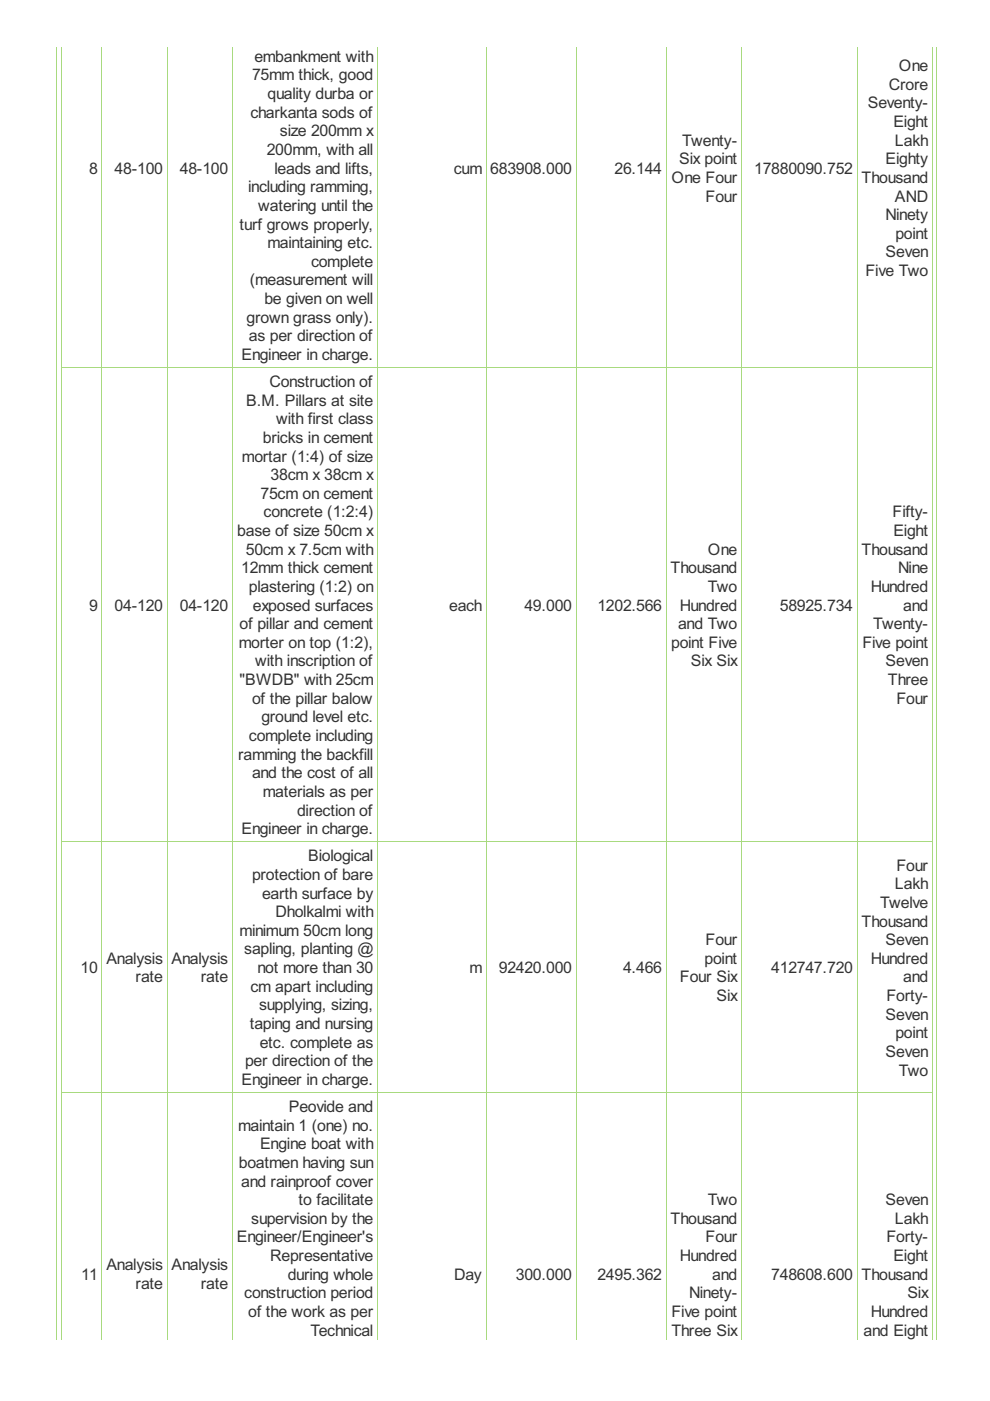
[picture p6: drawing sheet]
<svg xmlns="http://www.w3.org/2000/svg" width="210mm" height="297mm" viewBox="0 0 210 297" stroke-linecap="round" stroke-linejoin="round" font-family="sans-serif">
<defs><g id="words">
<g font-size="3.8" fill="#333">
<text x="53.4" y="17.1">75mm thick, good</text>
<text x="53.9" y="13.1">embankment with</text>
<text x="190.6" y="15.1">One</text>
<text x="56.7" y="21">quality durba or</text>
<text x="184" y="23">Seventy-</text>
<text x="188.4" y="19">Crore</text>
<text x="53.1" y="25">charkanta sods of</text>
<text x="59.4" y="28.9">size 200mm x</text>
<text x="189.4" y="26.9">Eight</text>
<text x="56.6" y="32.9">200mm, with all</text>
<text x="144" y="34.8">Six point</text>
<text x="144.7" y="30.9">Twenty-</text>
<text x="187.8" y="34.8">Eighty</text>
<text x="189.7" y="30.9">Lakh</text>
<text x="18.9" y="36.8">8</text>
<text x="24.3" y="36.8">48-100</text>
<text x="38.1" y="36.8">48-100</text>
<text x="52.6" y="40.8">including ramming,</text>
<text x="58.2" y="36.8">leads and lifts,</text>
<text x="96.2" y="36.8">cum</text>
<text x="104" y="36.8">683908.000</text>
<text x="130.3" y="36.8">26.144</text>
<text x="142.4" y="38.8">One Four</text>
<text x="159.9" y="36.8">17880090.752</text>
<text x="182.7" y="38.8">Thousand</text>
<text x="54.8" y="44.7">watering until the</text>
<text x="149.6" y="42.7">Four</text>
<text x="187.8" y="46.7">Ninety</text>
<text x="189.7" y="42.7">AND</text>
<text x="50.8" y="48.7">turf grows properly,</text>
<text x="56.7" y="52.6">maintaining etc.</text>
<text x="189.9" y="50.6">point</text>
<text x="65.9" y="56.6">complete</text>
<text x="183.5" y="58.5">Five Two</text>
<text x="187.8" y="54.6">Seven</text>
<text x="52.9" y="60.5">(measurement will</text>
<text x="56.1" y="64.5">be given on well</text>
<text x="52.3" y="68.4">grown grass only).</text>
<text x="51.2" y="76.3">Engineer in charge.</text>
<text x="52.8" y="72.4">as per direction of</text>
<text x="57.1" y="82.1">Construction of</text>
<text x="52.2" y="86">B.M. Pillars at site</text>
<text x="58.5" y="90">with first class</text>
<text x="55.7" y="93.9">bricks in cement</text>
<text x="51.3" y="97.9">mortar (1:4) of size</text>
<text x="57.4" y="101.8">38cm x 38cm x</text>
<text x="55.2" y="105.8">75cm on cement</text>
<text x="50.3" y="113.7">base of size 50cm x</text>
<text x="55.9" y="109.7">concrete (1:2:4)</text>
<text x="189.3" y="109.7">Fifty-</text>
<text x="189.4" y="113.7">Eight</text>
<text x="52.1" y="117.6">50cm x 7.5cm with</text>
<text x="150.1" y="117.6">One</text>
<text x="182.7" y="117.6">Thousand</text>
<text x="51.1" y="121.6">12mm thick cement</text>
<text x="52.8" y="125.5">plastering (1:2) on</text>
<text x="142.2" y="121.6">Thousand</text>
<text x="150.1" y="125.5">Two</text>
<text x="184.6" y="125.5">Hundred</text>
<text x="190.4" y="121.6">Nine</text>
<text x="18.9" y="129.5">9</text>
<text x="24.3" y="129.5">04-120</text>
<text x="38.1" y="129.5">04-120</text>
<text x="53.6" y="129.5">exposed surfaces</text>
<text x="95.2" y="129.5">each</text>
<text x="111.2" y="129.5">49.000</text>
<text x="126.7" y="129.5">1202.566</text>
<text x="144.2" y="129.5">Hundred</text>
<text x="165.3" y="129.5">58925.734</text>
<text x="191.5" y="129.5">and</text>
<text x="50.6" y="137.4">morter on top (1:2),</text>
<text x="50.8" y="133.4">of pillar and cement</text>
<text x="142.3" y="137.4">point Five</text>
<text x="143.8" y="133.4">and Two</text>
<text x="182.8" y="137.4">Five point</text>
<text x="185.1" y="133.4">Twenty-</text>
<text x="54.1" y="141.3">with inscription of</text>
<text x="146.5" y="141.3">Six Six</text>
<text x="187.8" y="141.3">Seven</text>
<text x="50.8" y="145.3">&quot;BWDB&quot; with 25cm</text>
<text x="53.4" y="149.2">of the pillar balow</text>
<text x="188.3" y="145.3">Three</text>
<text x="190.1" y="149.2">Four</text>
<text x="55.4" y="153.2">ground level etc.</text>
<text x="50.5" y="161.1">ramming the backfill</text>
<text x="52.8" y="157.1">complete including</text>
<text x="53.4" y="165">and the cost of all</text>
<text x="55.7" y="169">materials as per</text>
<text x="63" y="172.9">direction of</text>
<text x="51.2" y="176.9">Engineer in charge.</text>
<text x="65.3" y="182.6">Biological</text>
<text x="190.1" y="184.6">Four</text>
<text x="53.4" y="186.6">protection of bare</text>
<text x="55.6" y="190.5">earth surface by</text>
<text x="189.7" y="188.5">Lakh</text>
<text x="58.4" y="194.5">Dholkalmi with</text>
<text x="182.7" y="196.4">Thousand</text>
<text x="186.6" y="192.5">Twelve</text>
<text x="50.8" y="198.4">minimum 50cm long</text>
<text x="51.8" y="202.4">sapling, planting @</text>
<text x="149.6" y="200.4">Four</text>
<text x="187.8" y="200.4">Seven</text>
<text x="17.1" y="206.3">10</text>
<text x="22.6" y="204.3">Analysis</text>
<text x="28.8" y="208.3">rate</text>
<text x="36.4" y="204.3">Analysis</text>
<text x="42.6" y="208.3">rate</text>
<text x="54.6" y="206.3">not more than 30</text>
<text x="99.5" y="206.3">m</text>
<text x="105.8" y="206.3">92420.000</text>
<text x="132.1" y="206.3">4.466</text>
<text x="144.2" y="208.3">Four Six</text>
<text x="149.4" y="204.3">point</text>
<text x="163.5" y="206.3">412747.720</text>
<text x="184.6" y="204.3">Hundred</text>
<text x="191.5" y="208.3">and</text>
<text x="53.1" y="210.3">cm apart including</text>
<text x="54.9" y="214.2">supplying, sizing,</text>
<text x="151.9" y="212.2">Six</text>
<text x="187.9" y="212.2">Forty-</text>
<text x="52.9" y="218.2">taping and nursing</text>
<text x="187.8" y="216.2">Seven</text>
<text x="189.9" y="220.1">point</text>
<text x="52" y="226.1">per direction of the</text>
<text x="55.1" y="222.1">etc. complete as</text>
<text x="187.8" y="224.1">Seven</text>
<text x="51.2" y="230">Engineer in charge.</text>
<text x="190.6" y="228">Two</text>
<text x="50.5" y="239.7">maintain 1 (one) no.</text>
<text x="61.2" y="235.8">Peovide and</text>
<text x="55.1" y="243.7">Engine boat with</text>
<text x="50.6" y="247.6">boatmen having sun</text>
<text x="51.1" y="251.6">and rainproof cover</text>
<text x="63.3" y="255.5">to facilitate</text>
<text x="150.1" y="255.5">Two</text>
<text x="187.8" y="255.5">Seven</text>
<text x="50.2" y="263.4">Engineer/Engineer's</text>
<text x="53.3" y="259.5">supervision by the</text>
<text x="142.2" y="259.5">Thousand</text>
<text x="149.6" y="263.4">Four</text>
<text x="187.9" y="263.4">Forty-</text>
<text x="189.7" y="259.5">Lakh</text>
<text x="22.6" y="269.3">Analysis</text>
<text x="36.4" y="269.3">Analysis</text>
<text x="57.3" y="267.4">Representative</text>
<text x="144.2" y="267.4">Hundred</text>
<text x="189.4" y="267.4">Eight</text>
<text x="17.2" y="271.3">11</text>
<text x="28.8" y="273.3">rate</text>
<text x="42.6" y="273.3">rate</text>
<text x="51.8" y="275.3">construction period</text>
<text x="61" y="271.3">during whole</text>
<text x="96.3" y="271.3">Day</text>
<text x="109.4" y="271.3">300.000</text>
<text x="126.7" y="271.3">2495.362</text>
<text x="146.1" y="275.3">Ninety-</text>
<text x="151" y="271.3">and</text>
<text x="163.5" y="271.3">748608.600</text>
<text x="182.7" y="271.3">Thousand</text>
<text x="192.4" y="275.3">Six</text>
<text x="52.6" y="279.2">of the work as per</text>
<text x="142.4" y="279.2">Five point</text>
<text x="184.6" y="279.2">Hundred</text>
<text x="65.8" y="283.2">Technical</text>
<text x="142.4" y="283.2">Three Six</text>
<text x="183.1" y="283.2">and Eight</text>
</g>
</g></defs>
<g fill="none" stroke="#a8da7f" stroke-width=".21">
<path d="M12 9.9v274.1M13 9.9v274.1M21.6 9.9v274.1M35.4 9.9v274.1M49.2 9.9v274.1M80 9.9v274.1M103 9.9v274.1M122.1 9.9v274.1M141.2 9.9v274.1M157.2 9.9v274.1M181.7 9.9v274.1M197.7 9.9v274.1"/>
<path d="M198.5 9.9v274.1M13 77.9h184.8M13 178.4h184.8M13 231.6h184.8"/>
</g>
<use href="#words"/>
</svg>
